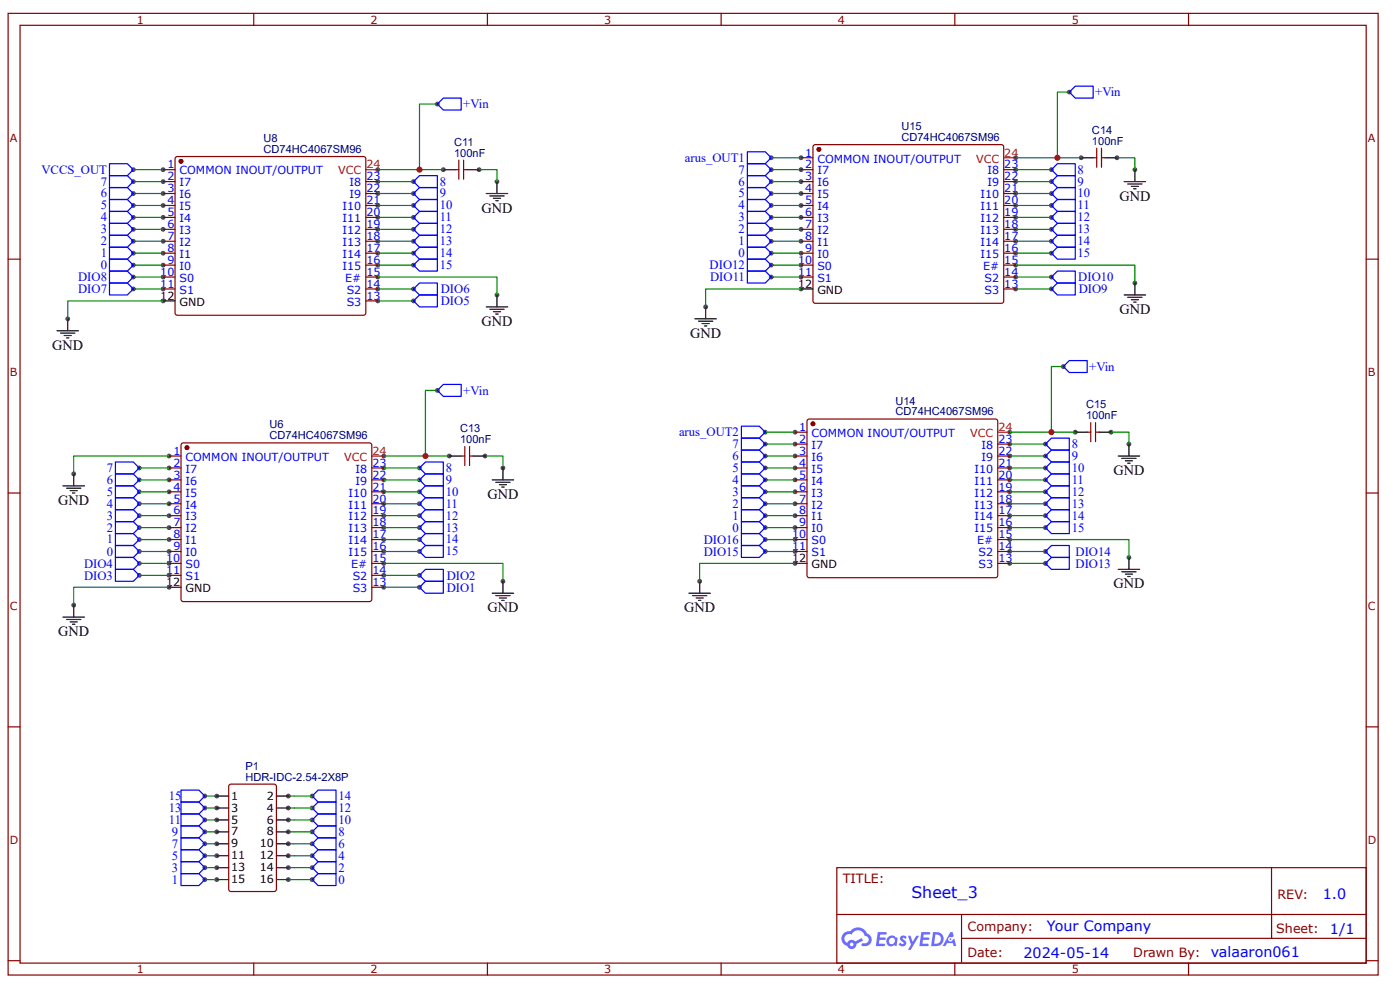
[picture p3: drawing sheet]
<svg xmlns="http://www.w3.org/2000/svg" width="297mm" height="210mm" viewBox="0 0 297 210" stroke-linecap="round" stroke-linejoin="round" font-family="sans-serif">
<defs><g id="words">
<text font-size="3.4" fill="#00f" x="193.4" y="190.4">Sheet_3</text>
<g font-size="3">
<text x="102.1" y="45.1">GND</text>
<text x="237.5" y="42.6">GND</text>
<text x="102.1" y="69.1">GND</text>
<text x="146.4" y="71.6">GND</text>
<text x="237.5" y="66.6">GND</text>
<text x="11.1" y="74.2">GND</text>
<text x="236.2" y="100.7">GND</text>
<text x="12.3" y="107.1">GND</text>
<text x="103.4" y="105.8">GND</text>
<text x="236.2" y="124.8">GND</text>
<text x="103.4" y="129.8">GND</text>
<text x="145.1" y="129.8">GND</text>
<text x="12.3" y="134.9">GND</text>
</g>
<g font-size="3" fill="#00f">
<text x="280.6" y="190.6">1.0</text>
<text x="222.1" y="197.5">Your Company</text>
<text x="282.2" y="198">1/1</text>
<text x="217.1" y="203">2024-05-14</text>
<text x="256.9" y="203">valaaron061</text>
</g>
<g font-size="2.7" fill="#00f">
<text x="98.3" y="23">+Vin</text>
<text x="232.3" y="20.4">+Vin</text>
<text x="145.3" y="34.3">arus_OUT1</text>
<text x="8.8" y="36.9">VCCS_OUT</text>
<text x="21.4" y="39.3">7</text>
<text x="21.4" y="41.9">6</text>
<text x="93.3" y="41.9">9</text>
<text x="93.3" y="39.3">8</text>
<text x="156.7" y="36.8">7</text>
<text x="156.7" y="39.3">6</text>
<text x="156.7" y="41.9">5</text>
<text x="228.6" y="41.9">10</text>
<text x="228.6" y="39.3">9</text>
<text x="228.6" y="36.8">8</text>
<text x="21.4" y="44.4">5</text>
<text x="21.4" y="46.9">4</text>
<text x="93.3" y="46.9">11</text>
<text x="93.3" y="44.4">10</text>
<text x="156.7" y="44.4">4</text>
<text x="156.7" y="46.9">3</text>
<text x="228.6" y="46.9">12</text>
<text x="228.6" y="44.4">11</text>
<text x="21.4" y="49.5">3</text>
<text x="21.4" y="52">2</text>
<text x="93.3" y="52">13</text>
<text x="93.3" y="49.5">12</text>
<text x="156.7" y="49.5">2</text>
<text x="156.7" y="52">1</text>
<text x="228.6" y="52">14</text>
<text x="228.6" y="49.5">13</text>
<text x="16.6" y="59.7">DIO8</text>
<text x="21.4" y="54.5">1</text>
<text x="21.4" y="57.1">0</text>
<text x="93.3" y="57">15</text>
<text x="93.3" y="54.5">14</text>
<text x="150.6" y="57.1">DIO12</text>
<text x="150.7" y="59.6">DIO11</text>
<text x="156.7" y="54.6">0</text>
<text x="228.6" y="54.5">15</text>
<text x="228.8" y="59.7">DIO10</text>
<text x="16.6" y="62.2">DIO7</text>
<text x="93.5" y="64.7">DIO5</text>
<text x="93.5" y="62.2">DIO6</text>
<text x="228.8" y="62.2">DIO9</text>
<text x="98.3" y="83.7">+Vin</text>
<text x="231.1" y="78.6">+Vin</text>
<text x="144.1" y="92.5">arus_OUT2</text>
<text x="155.4" y="95">7</text>
<text x="227.4" y="95">8</text>
<text x="22.6" y="100">7</text>
<text x="94.6" y="100">8</text>
<text x="155.4" y="97.5">6</text>
<text x="155.4" y="100">5</text>
<text x="227.4" y="100">10</text>
<text x="227.4" y="97.5">9</text>
<text x="22.6" y="107.6">4</text>
<text x="22.6" y="105.1">5</text>
<text x="22.6" y="102.6">6</text>
<text x="94.6" y="102.6">9</text>
<text x="94.6" y="105.1">10</text>
<text x="94.6" y="107.6">11</text>
<text x="155.4" y="102.6">4</text>
<text x="155.4" y="105.1">3</text>
<text x="155.4" y="107.6">2</text>
<text x="227.4" y="107.6">13</text>
<text x="227.4" y="105.1">12</text>
<text x="227.4" y="102.6">11</text>
<text x="22.6" y="112.7">2</text>
<text x="22.6" y="110.2">3</text>
<text x="94.6" y="110.2">12</text>
<text x="94.6" y="112.7">13</text>
<text x="155.4" y="110.2">1</text>
<text x="155.4" y="112.8">0</text>
<text x="227.4" y="112.7">15</text>
<text x="227.4" y="110.2">14</text>
<text x="22.6" y="117.8">0</text>
<text x="22.6" y="115.2">1</text>
<text x="94.6" y="115.2">14</text>
<text x="94.6" y="117.8">15</text>
<text x="149.3" y="117.8">DIO15</text>
<text x="149.3" y="115.3">DIO16</text>
<text x="228.2" y="117.8">DIO14</text>
<text x="17.8" y="120.3">DIO4</text>
<text x="17.8" y="122.9">DIO3</text>
<text x="94.8" y="122.9">DIO2</text>
<text x="94.8" y="125.4">DIO1</text>
<text x="228.2" y="120.4">DIO13</text>
<text x="35.8" y="169.7">15</text>
<text x="35.8" y="172.2">13</text>
<text x="71.8" y="169.7">14</text>
<text x="71.8" y="172.2">12</text>
<text x="35.8" y="174.7">11</text>
<text x="36.5" y="177.2">9</text>
<text x="36.5" y="179.8">7</text>
<text x="71.8" y="174.7">10</text>
<text x="71.8" y="177.3">8</text>
<text x="71.8" y="179.8">6</text>
<text x="36.5" y="182.3">5</text>
<text x="36.5" y="184.8">3</text>
<text x="71.8" y="182.3">4</text>
<text x="71.8" y="184.9">2</text>
<text x="36.5" y="187.4">1</text>
<text x="71.8" y="187.4">0</text>
</g>
<g font-size="2.7" fill="#800">
<text x="178.8" y="187.2">TITLE:</text>
<text x="271" y="190.6">REV:</text>
<text x="205.3" y="197.4">Company:</text>
<text x="270.8" y="197.9">Sheet:</text>
<text x="205.3" y="202.9">Date:</text>
<text x="240.4" y="203">Drawn By:</text>
</g>
<g font-size="2.4" fill="#800">
<text x="29" y="5">1</text>
<text x="78.6" y="5">2</text>
<text x="128.2" y="5">3</text>
<text x="177.8" y="5">4</text>
<text x="227.4" y="5">5</text>
<text x="2.1" y="30.2">A</text>
<text x="290.2" y="30.2">A</text>
<text x="2.1" y="79.7">B</text>
<text x="290.2" y="79.7">B</text>
<text x="2.1" y="129.3">C</text>
<text x="290.2" y="129.3">C</text>
<text x="2.1" y="178.9">D</text>
<text x="290.2" y="178.9">D</text>
<text x="29" y="206.3">1</text>
<text x="78.6" y="206.3">2</text>
<text x="128.2" y="206.3">3</text>
<text x="177.8" y="206.3">4</text>
<text x="227.4" y="206.3">5</text>
</g>
<g font-size="2.4" fill="#000080">
<text x="191.2" y="29.9">CD74HC4067SM96</text>
<text x="191.2" y="27.6">U15</text>
<text x="231.7" y="28.4">C14</text>
<text x="55.9" y="32.4">CD74HC4067SM96</text>
<text x="55.9" y="30.1">U8</text>
<text x="96.3" y="33.2">100nF</text>
<text x="96.3" y="30.9">C11</text>
<text x="231.7" y="30.7">100nF</text>
<text x="190" y="88.1">CD74HC4067SM96</text>
<text x="190" y="85.8">U14</text>
<text x="230.4" y="88.8">100nF</text>
<text x="230.4" y="86.6">C15</text>
<text x="57.2" y="93.1">CD74HC4067SM96</text>
<text x="57.2" y="90.8">U6</text>
<text x="97.6" y="93.9">100nF</text>
<text x="97.6" y="91.6">C13</text>
<text x="52.1" y="165.5">HDR-IDC-2.54-2X8P</text>
<text x="52.1" y="163.3">P1</text>
</g>
<g font-size="2.4" fill="#00f">
<text x="35.5" y="35.7">1</text>
<text x="170.8" y="33.2">1</text>
<text x="170.8" y="35.7">2</text>
<text x="173.4" y="34.5">COMMON INOUT/OUTPUT</text>
<text x="213.1" y="35.7">23</text>
<text x="35.5" y="38.3">2</text>
<text x="35.5" y="40.8">3</text>
<text x="38.1" y="37">COMMON INOUT/OUTPUT</text>
<text x="38.1" y="39.5">I7</text>
<text x="74.2" y="39.5">I8</text>
<text x="77.7" y="40.8">22</text>
<text x="77.7" y="38.3">23</text>
<text x="170.8" y="38.3">3</text>
<text x="170.8" y="40.8">4</text>
<text x="173.4" y="37">I7</text>
<text x="173.4" y="39.5">I6</text>
<text x="209.5" y="39.5">I9</text>
<text x="209.5" y="37">I8</text>
<text x="213.1" y="40.8">21</text>
<text x="213.1" y="38.3">22</text>
<text x="35.5" y="43.3">4</text>
<text x="35.5" y="45.8">5</text>
<text x="38.1" y="42">I6</text>
<text x="38.1" y="44.6">I5</text>
<text x="38.1" y="47.1">I4</text>
<text x="72.7" y="47.1">I11</text>
<text x="72.7" y="44.6">I10</text>
<text x="74.2" y="42">I9</text>
<text x="77.7" y="45.8">20</text>
<text x="77.7" y="43.3">21</text>
<text x="170.8" y="43.3">5</text>
<text x="170.8" y="45.8">6</text>
<text x="173.4" y="42">I5</text>
<text x="173.4" y="44.6">I4</text>
<text x="173.4" y="47.1">I3</text>
<text x="208" y="47.1">I12</text>
<text x="208" y="44.6">I11</text>
<text x="208" y="42">I10</text>
<text x="213.1" y="45.8">19</text>
<text x="213.1" y="43.3">20</text>
<text x="35.5" y="48.4">6</text>
<text x="35.5" y="50.9">7</text>
<text x="35.5" y="53.4">8</text>
<text x="38.1" y="49.6">I3</text>
<text x="38.1" y="52.2">I2</text>
<text x="72.7" y="52.2">I13</text>
<text x="72.7" y="49.6">I12</text>
<text x="77.7" y="53.4">17</text>
<text x="77.7" y="50.9">18</text>
<text x="77.7" y="48.4">19</text>
<text x="170.8" y="48.4">7</text>
<text x="170.8" y="50.9">8</text>
<text x="170.8" y="53.4">9</text>
<text x="173.4" y="49.6">I2</text>
<text x="173.4" y="52.2">I1</text>
<text x="208" y="52.2">I14</text>
<text x="208" y="49.6">I13</text>
<text x="213.1" y="53.4">16</text>
<text x="213.1" y="50.9">17</text>
<text x="213.1" y="48.4">18</text>
<text x="34" y="58.5">10</text>
<text x="35.5" y="56">9</text>
<text x="38.1" y="54.7">I1</text>
<text x="38.1" y="57.2">I0</text>
<text x="38.1" y="59.8">S0</text>
<text x="72.7" y="57.2">I15</text>
<text x="72.7" y="54.7">I14</text>
<text x="73.2" y="59.8">E#</text>
<text x="77.7" y="58.5">15</text>
<text x="77.7" y="56">16</text>
<text x="169.3" y="56">10</text>
<text x="169.3" y="58.5">11</text>
<text x="173.4" y="54.7">I0</text>
<text x="173.4" y="57.2">S0</text>
<text x="173.4" y="59.8">S1</text>
<text x="208" y="54.7">I15</text>
<text x="208.6" y="57.2">E#</text>
<text x="208.9" y="59.8">S2</text>
<text x="213.1" y="58.5">14</text>
<text x="213.1" y="56">15</text>
<text x="34" y="61">11</text>
<text x="38.1" y="62.3">S1</text>
<text x="73.6" y="64.8">S3</text>
<text x="73.6" y="62.3">S2</text>
<text x="77.7" y="63.5">13</text>
<text x="77.7" y="61">14</text>
<text x="208.9" y="62.3">S3</text>
<text x="213.1" y="61">13</text>
<text x="169.6" y="91.4">1</text>
<text x="169.6" y="93.9">2</text>
<text x="172.1" y="92.6">COMMON INOUT/OUTPUT</text>
<text x="172.1" y="95.2">I7</text>
<text x="208.2" y="95.2">I8</text>
<text x="211.8" y="93.9">23</text>
<text x="36.8" y="96.4">1</text>
<text x="36.8" y="99">2</text>
<text x="36.8" y="101.5">3</text>
<text x="39.3" y="97.7">COMMON INOUT/OUTPUT</text>
<text x="39.3" y="100.2">I7</text>
<text x="75.4" y="100.2">I8</text>
<text x="79" y="101.5">22</text>
<text x="79" y="99">23</text>
<text x="169.6" y="96.4">3</text>
<text x="169.6" y="99">4</text>
<text x="169.6" y="101.5">5</text>
<text x="172.1" y="97.7">I6</text>
<text x="172.1" y="100.2">I5</text>
<text x="206.7" y="100.2">I10</text>
<text x="208.2" y="97.7">I9</text>
<text x="211.8" y="101.5">20</text>
<text x="211.8" y="99">21</text>
<text x="211.8" y="96.4">22</text>
<text x="36.8" y="104">4</text>
<text x="36.8" y="106.5">5</text>
<text x="39.3" y="102.8">I6</text>
<text x="39.3" y="105.3">I5</text>
<text x="39.3" y="107.8">I4</text>
<text x="73.9" y="107.8">I11</text>
<text x="73.9" y="105.3">I10</text>
<text x="75.4" y="102.8">I9</text>
<text x="79" y="106.5">20</text>
<text x="79" y="104">21</text>
<text x="169.6" y="104">6</text>
<text x="169.6" y="106.5">7</text>
<text x="172.1" y="102.8">I4</text>
<text x="172.1" y="105.3">I3</text>
<text x="172.1" y="107.8">I2</text>
<text x="206.7" y="107.8">I13</text>
<text x="206.7" y="105.3">I12</text>
<text x="206.7" y="102.8">I11</text>
<text x="211.8" y="106.5">18</text>
<text x="211.8" y="104">19</text>
<text x="36.8" y="109.1">6</text>
<text x="36.8" y="111.6">7</text>
<text x="39.3" y="110.3">I3</text>
<text x="39.3" y="112.9">I2</text>
<text x="73.9" y="112.9">I13</text>
<text x="73.9" y="110.3">I12</text>
<text x="79" y="111.6">18</text>
<text x="79" y="109.1">19</text>
<text x="169.6" y="109.1">8</text>
<text x="169.6" y="111.6">9</text>
<text x="172.1" y="110.3">I1</text>
<text x="172.1" y="112.9">I0</text>
<text x="206.7" y="112.9">I15</text>
<text x="206.7" y="110.3">I14</text>
<text x="211.8" y="111.6">16</text>
<text x="211.8" y="109.1">17</text>
<text x="35.3" y="119.2">10</text>
<text x="36.8" y="114.1">8</text>
<text x="36.8" y="116.7">9</text>
<text x="39.3" y="115.4">I1</text>
<text x="39.3" y="117.9">I0</text>
<text x="73.9" y="117.9">I15</text>
<text x="73.9" y="115.4">I14</text>
<text x="79" y="119.2">15</text>
<text x="79" y="116.7">16</text>
<text x="79" y="114.1">17</text>
<text x="168.1" y="114.1">10</text>
<text x="168.1" y="116.7">11</text>
<text x="172.1" y="115.4">S0</text>
<text x="172.1" y="117.9">S1</text>
<text x="207.3" y="115.4">E#</text>
<text x="207.6" y="117.9">S2</text>
<text x="211.8" y="119.2">13</text>
<text x="211.8" y="116.7">14</text>
<text x="211.8" y="114.1">15</text>
<text x="35.3" y="121.7">11</text>
<text x="39.3" y="120.5">S0</text>
<text x="39.3" y="123">S1</text>
<text x="74.5" y="120.5">E#</text>
<text x="74.8" y="125.5">S3</text>
<text x="74.8" y="123">S2</text>
<text x="79" y="124.3">13</text>
<text x="79" y="121.7">14</text>
<text x="207.6" y="120.5">S3</text>
</g>
<g font-size="2.4" fill="#f00">
<text x="77.7" y="35.7">24</text>
<text x="207.1" y="34.5">VCC</text>
<text x="213.1" y="33.2">24</text>
<text x="71.8" y="37">VCC</text>
<text x="205.8" y="92.6">VCC</text>
<text x="211.8" y="91.4">24</text>
<text x="73" y="97.7">VCC</text>
<text x="79" y="96.4">24</text>
</g>
<g font-size="2.4">
<text x="34" y="63.5">12</text>
<text x="38.1" y="64.8">GND</text>
<text x="169.3" y="61">12</text>
<text x="173.4" y="62.3">GND</text>
<text x="168.1" y="119.2">12</text>
<text x="35.3" y="124.3">12</text>
<text x="39.3" y="125.5">GND</text>
<text x="172.1" y="120.5">GND</text>
<text x="49" y="169.5">1</text>
<text x="49" y="172.1">3</text>
<text x="56.6" y="169.5">2</text>
<text x="56.6" y="172.1">4</text>
<text x="49" y="174.6">5</text>
<text x="49" y="177.1">7</text>
<text x="49" y="179.7">9</text>
<text x="55.1" y="179.7">10</text>
<text x="56.6" y="174.6">6</text>
<text x="56.6" y="177.1">8</text>
<text x="49" y="182.2">11</text>
<text x="49" y="184.7">13</text>
<text x="55.1" y="182.2">12</text>
<text x="55.1" y="184.7">14</text>
<text x="49" y="187.2">15</text>
<text x="55.1" y="187.2">16</text>
</g>
</g></defs>
<g fill="none" stroke="#800" stroke-width=".25">
<path d="M1.7 2.8h290.7v203.9h-290.7zM4.3 5.4h285.5v198.8h-285.5zM53.8 2.8v2.6M103.4 2.8v2.6M153 2.8v2.6M202.6 2.8v2.6M252.1 2.8v2.6M1.7 54.9h2.6M289.8 54.9h2.6M1.7 104.5h2.6M289.8 104.5h2.6M1.7 154.1h2.6"/>
<path d="M289.8 154.1h2.6M177.5 184h112.3v20.2h-112.3zM177.6 193.9h112.1M204 198.9h85.7M204 193.9v10.1M269.8 184v14.9M1.7 203.7h2.6M53.8 204.2v2.5M103.4 204.2v2.5M153 204.2v2.5M202.6 204.2v2.5M252.1 204.2v2.5"/>
<path d="M289.8 203.7h2.6"/>
</g>
<g fill="#58f">
<path d="M191.1 198.5l.5-.2 .4 .1 .3 .3-.2 .4a.33 .33 0 0 0-.3-.3 .33 .33 0 0 0-.3 .1v.1a.85 .85 0 0 1 .7 .7 .85 .85 0 0 1-.3 .8l-.7 .1-.6-.4 .4-.4 .5 .3 .2-.1v-.2a.88 .88 0 0 1-.6-1.3z"/>
<path d="M192.6 198.4h.6l.4 1.3 .8-1.3h.6l-1.8 3h-.6l.7-1.1z"/>
<path d="M186.2 197.6h1.7l.2 .1-.1 .4h-1.3l-.1 .7h1.1l.2 .2-.2 .3h-1.1l-.2 .8h1.3l.1 .2-.1 .2-1.9 .1z"/>
<path d="M195.5 197.6h1.6l.2 .1v.4h-1.3l-.1 .7h1.1l.2 .2-.3 .3h-1.1l-.1 .8h1.2l.1 .2-.1 .2-1.9 .1z"/>
<path d="M201.6 197.6h.5l.2 .9-.4 .2a.49 .49 0 0 0-.7 .2 .49 .49 0 0 0 .3 .7 .49 .49 0 0 0 .6-.4l.4-.2 .4 1.6h-.6l-.2-.7h-1.2l-.3 .7h-.6z"/>
<path d="M197.9 197.6l-.4 3h1a1.51 1.51 0 0 0 1.7-1.5 1.51 1.51 0 0 0-1.8-1.5zM198.4 198.1a1.02 1.02 0 0 1 1.2 1.2 1.02 1.02 0 0 1-1.4 .8z"/>
<path d="M188.5 198.6a1.11 1.11 0 0 0-.3 1.6 1.11 1.11 0 0 0 1.6 .2l.4 .2 .2-1.7-.4-.2a1.01 1.01 0 0 0-1.5-.1zM188.5 199.5a.66 .66 0 0 1 1.3 0 .66 .66 0 0 1-1.3 0z"/>
<path d="M179 197.9a1.58 1.58 0 0 0 .7 2.6 1.01 1.01 0 0 0 1.2 .7 1.01 1.01 0 0 0 .8-1.1l1.4-.7-.3-.5-1.4 .7a1.02 1.02 0 0 0-1.7 .3 .99 .99 0 0 1-.4-1.4 .99 .99 0 0 1 1.4-.3 1.48 1.48 0 0 1 1.5-1 1.48 1.48 0 0 1 1.3 1.2 .82 .82 0 0 1 .8 1.1 .82 .82 0 0 1-1.2 .5l-.3 .1v.3a1.4 1.4 0 0 0 2-.6 1.4 1.4 0 0 0-.9-1.9 2.19 2.19 0 0 0-3.6-.5l-.8 .1zM180.3 200.2a.4 .4 0 0 1 .8 0 .4 .4 0 0 1-.8 0z"/>
<circle cx="201.6" cy="199.1" r=".19"/>
</g>
<path d="M43.5 178.9h2.5M43.5 176.4h2.5M43.5 173.8h2.5M43.5 171.3h2.5M43.5 168.8h2.5M43.5 186.5h2.5M43.5 184h2.5M43.5 181.4h2.5" fill="none" stroke="#080" stroke-width=".25"/>
<circle cx="43.5" cy="168.8" r=".51" fill="#4f4f4f"/>
<path d="M38.4 167.5h3.8l1.3 1.3-1.3 1.2h-3.8z" fill="none" stroke="#00f" stroke-width=".25"/>
<circle cx="43.5" cy="171.3" r=".51" fill="#4f4f4f"/>
<path d="M38.4 170h3.8l1.3 1.3-1.3 1.3h-3.8z" fill="none" stroke="#00f" stroke-width=".25"/>
<circle cx="43.5" cy="173.8" r=".51" fill="#4f4f4f"/>
<path d="M38.4 172.6h3.8l1.3 1.2-1.3 1.3h-3.8z" fill="none" stroke="#00f" stroke-width=".25"/>
<circle cx="43.5" cy="176.4" r=".51" fill="#4f4f4f"/>
<path d="M38.4 175.1h3.8l1.3 1.3-1.3 1.2h-3.8z" fill="none" stroke="#00f" stroke-width=".25"/>
<circle cx="43.5" cy="178.9" r=".51" fill="#4f4f4f"/>
<path d="M38.4 177.6h3.8l1.3 1.3-1.3 1.3h-3.8z" fill="none" stroke="#00f" stroke-width=".25"/>
<circle cx="43.5" cy="181.4" r=".51" fill="#4f4f4f"/>
<path d="M38.4 180.2h3.8l1.3 1.2-1.3 1.3h-3.8z" fill="none" stroke="#00f" stroke-width=".25"/>
<circle cx="43.5" cy="184" r=".51" fill="#4f4f4f"/>
<path d="M38.4 182.7h3.8l1.3 1.3-1.3 1.2h-3.8z" fill="none" stroke="#00f" stroke-width=".25"/>
<circle cx="43.5" cy="186.5" r=".51" fill="#4f4f4f"/>
<path d="M38.4 185.2h3.8l1.3 1.3-1.3 1.2h-3.8z" fill="none" stroke="#00f" stroke-width=".25"/>
<circle cx="66.2" cy="168.8" r=".51" fill="#4f4f4f"/>
<path d="M67.5 167.5h3.8v2.5h-3.8l-1.3-1.2z" fill="none" stroke="#00f" stroke-width=".25"/>
<circle cx="66.2" cy="171.3" r=".51" fill="#4f4f4f"/>
<path d="M67.5 170h3.8v2.6h-3.8l-1.3-1.3z" fill="none" stroke="#00f" stroke-width=".25"/>
<circle cx="66.2" cy="173.8" r=".51" fill="#4f4f4f"/>
<path d="M67.5 172.6h3.8v2.5h-3.8l-1.3-1.3z" fill="none" stroke="#00f" stroke-width=".25"/>
<circle cx="66.2" cy="176.4" r=".51" fill="#4f4f4f"/>
<path d="M67.5 175.1h3.8v2.5h-3.8l-1.3-1.2z" fill="none" stroke="#00f" stroke-width=".25"/>
<circle cx="66.2" cy="178.9" r=".51" fill="#4f4f4f"/>
<path d="M67.5 177.6h3.8v2.6h-3.8l-1.3-1.3z" fill="none" stroke="#00f" stroke-width=".25"/>
<circle cx="66.2" cy="181.4" r=".51" fill="#4f4f4f"/>
<path d="M67.5 180.2h3.8v2.5h-3.8l-1.3-1.3z" fill="none" stroke="#00f" stroke-width=".25"/>
<circle cx="66.2" cy="184" r=".51" fill="#4f4f4f"/>
<path d="M67.5 182.7h3.8v2.5h-3.8l-1.3-1.2z" fill="none" stroke="#00f" stroke-width=".25"/>
<circle cx="66.2" cy="186.5" r=".51" fill="#4f4f4f"/>
<path d="M67.5 185.2h3.8v2.5h-3.8l-1.3-1.2z" fill="none" stroke="#00f" stroke-width=".25"/>
<path d="M61.2 168.8h5M61.2 171.3h5M61.2 173.8h5M61.2 176.4h5M61.2 178.9h5M61.2 181.4h5M61.2 184h5M61.2 186.5h5" fill="none" stroke="#080" stroke-width=".25"/>
<circle cx="46" cy="168.8" r=".51" fill="#4f4f4f"/>
<path d="M46 168.8h2.5" fill="none" stroke="#000" stroke-width=".25"/>
<circle cx="61.2" cy="168.8" r=".51" fill="#4f4f4f"/>
<path d="M58.6 168.8h2.6" fill="none" stroke="#000" stroke-width=".25"/>
<circle cx="46" cy="171.3" r=".51" fill="#4f4f4f"/>
<path d="M46 171.3h2.5" fill="none" stroke="#000" stroke-width=".25"/>
<circle cx="61.2" cy="171.3" r=".51" fill="#4f4f4f"/>
<path d="M58.6 171.3h2.6" fill="none" stroke="#000" stroke-width=".25"/>
<circle cx="46" cy="173.8" r=".51" fill="#4f4f4f"/>
<path d="M46 173.8h2.5" fill="none" stroke="#000" stroke-width=".25"/>
<circle cx="61.2" cy="173.8" r=".51" fill="#4f4f4f"/>
<path d="M58.6 173.8h2.6" fill="none" stroke="#000" stroke-width=".25"/>
<circle cx="46" cy="176.4" r=".51" fill="#4f4f4f"/>
<path d="M46 176.4h2.5" fill="none" stroke="#000" stroke-width=".25"/>
<circle cx="61.2" cy="176.4" r=".51" fill="#4f4f4f"/>
<path d="M58.6 176.4h2.6" fill="none" stroke="#000" stroke-width=".25"/>
<circle cx="46" cy="178.9" r=".51" fill="#4f4f4f"/>
<path d="M46 178.9h2.5" fill="none" stroke="#000" stroke-width=".25"/>
<circle cx="61.2" cy="178.9" r=".51" fill="#4f4f4f"/>
<path d="M58.6 178.9h2.6" fill="none" stroke="#000" stroke-width=".25"/>
<path d="M48.7 166.4l.3-.2h9.1l.5 .4v21.9l-.3 .5h-9.3l-.4-.3-.1-21.9z" fill="none" stroke="#800" stroke-width=".25"/>
<circle cx="46" cy="181.4" r=".51" fill="#4f4f4f"/>
<path d="M46 181.4h2.5" fill="none" stroke="#000" stroke-width=".25"/>
<circle cx="61.2" cy="181.4" r=".51" fill="#4f4f4f"/>
<path d="M58.6 181.4h2.6" fill="none" stroke="#000" stroke-width=".25"/>
<circle cx="46" cy="184" r=".51" fill="#4f4f4f"/>
<path d="M46 184h2.5" fill="none" stroke="#000" stroke-width=".25"/>
<circle cx="61.2" cy="184" r=".51" fill="#4f4f4f"/>
<path d="M58.6 184h2.6" fill="none" stroke="#000" stroke-width=".25"/>
<circle cx="46" cy="186.5" r=".51" fill="#4f4f4f"/>
<path d="M46 186.5h2.5" fill="none" stroke="#000" stroke-width=".25"/>
<circle cx="61.2" cy="186.5" r=".51" fill="#4f4f4f"/>
<path d="M58.6 186.5h2.6" fill="none" stroke="#000" stroke-width=".25"/>
<circle cx="28.3" cy="36" r=".51" fill="#4f4f4f"/>
<path d="M23.2 34.7h3.8l1.3 1.3-1.3 1.2h-3.8z" fill="none" stroke="#00f" stroke-width=".25"/>
<path d="M35.9 124.5h-20.3v3.8" fill="none" stroke="#080" stroke-width=".25"/>
<circle cx="15.6" cy="128.3" r=".51" fill="#4f4f4f"/>
<path d="M13.4 130.8h4.5M14.1 131.3h3.1M14.9 131.8h1.5M15.4 132.3h.5M15.6 128.3v2.5" fill="none" stroke="#000" stroke-width=".25"/>
<path d="M81.4 119.4h25.3v3.8" fill="none" stroke="#080" stroke-width=".25"/>
<circle cx="106.7" cy="123.2" r=".51" fill="#4f4f4f"/>
<path d="M104.4 125.8h4.6M105.2 126.3h3M105.9 126.8h1.6M106.4 127.3h.6M106.7 123.2v2.6" fill="none" stroke="#000" stroke-width=".25"/>
<path d="M102.9 96.7h3.8v2.5" fill="none" stroke="#080" stroke-width=".25"/>
<circle cx="106.7" cy="99.2" r=".51" fill="#4f4f4f"/>
<path d="M106.7 99.2v2.5M104.4 101.7h4.6M105.2 102.2h3M105.9 102.8h1.6M106.4 103.3h.6" fill="none" stroke="#000" stroke-width=".25"/>
<path d="M81.4 96.7h13.9" fill="none" stroke="#080" stroke-width=".25"/>
<circle cx="39.7" cy="94.9" r=".38" fill="#800"/>
<g fill="none" stroke="#800" stroke-width=".25">
<path d="M38.5 94l.4-.1h39.5l.3 .1 .2 .4v32.6l-.2 .4-.3 .1h-39.5l-.4-.1-.1-.4v-32.6z"/>
<circle cx="39.7" cy="94.9" r=".38"/>
</g>
<circle cx="39.7" cy="94.9" r=".38" fill="#800"/>
<circle cx="39.7" cy="94.9" r=".38" fill="none" stroke="#800" stroke-width=".25"/>
<circle cx="35.9" cy="96.7" r=".51" fill="#4f4f4f"/>
<path d="M35.9 96.7h2.5" fill="none" stroke="#800" stroke-width=".25"/>
<circle cx="35.9" cy="99.2" r=".51" fill="#4f4f4f"/>
<path d="M35.9 99.2h2.5" fill="none" stroke="#800" stroke-width=".25"/>
<circle cx="35.9" cy="101.7" r=".51" fill="#4f4f4f"/>
<path d="M35.9 101.7h2.5" fill="none" stroke="#800" stroke-width=".25"/>
<circle cx="35.9" cy="104.3" r=".51" fill="#4f4f4f"/>
<path d="M35.9 104.3h2.5" fill="none" stroke="#800" stroke-width=".25"/>
<circle cx="35.9" cy="106.8" r=".51" fill="#4f4f4f"/>
<path d="M35.9 106.8h2.5" fill="none" stroke="#800" stroke-width=".25"/>
<circle cx="35.9" cy="109.3" r=".51" fill="#4f4f4f"/>
<path d="M35.9 109.3h2.5" fill="none" stroke="#800" stroke-width=".25"/>
<circle cx="35.9" cy="111.9" r=".51" fill="#4f4f4f"/>
<path d="M35.9 111.9h2.5" fill="none" stroke="#800" stroke-width=".25"/>
<circle cx="35.9" cy="114.4" r=".51" fill="#4f4f4f"/>
<path d="M35.9 114.4h2.5" fill="none" stroke="#800" stroke-width=".25"/>
<circle cx="35.9" cy="116.9" r=".51" fill="#4f4f4f"/>
<path d="M35.9 116.9h2.5" fill="none" stroke="#800" stroke-width=".25"/>
<circle cx="35.9" cy="119.4" r=".51" fill="#4f4f4f"/>
<path d="M35.9 119.4h2.5" fill="none" stroke="#800" stroke-width=".25"/>
<circle cx="35.9" cy="122" r=".51" fill="#4f4f4f"/>
<path d="M35.9 122h2.5" fill="none" stroke="#800" stroke-width=".25"/>
<circle cx="35.9" cy="124.5" r=".51" fill="#4f4f4f"/>
<path d="M35.9 124.5h2.5" fill="none" stroke="#000" stroke-width=".25"/>
<circle cx="81.4" cy="124.5" r=".51" fill="#4f4f4f"/>
<path d="M78.9 124.5h2.5" fill="none" stroke="#800" stroke-width=".25"/>
<circle cx="81.4" cy="122" r=".51" fill="#4f4f4f"/>
<path d="M78.9 122h2.5" fill="none" stroke="#800" stroke-width=".25"/>
<circle cx="81.4" cy="119.4" r=".51" fill="#4f4f4f"/>
<path d="M78.9 119.4h2.5" fill="none" stroke="#800" stroke-width=".25"/>
<circle cx="81.4" cy="116.9" r=".51" fill="#4f4f4f"/>
<path d="M78.9 116.9h2.5" fill="none" stroke="#800" stroke-width=".25"/>
<circle cx="81.4" cy="114.4" r=".51" fill="#4f4f4f"/>
<path d="M78.9 114.4h2.5" fill="none" stroke="#800" stroke-width=".25"/>
<circle cx="81.4" cy="111.9" r=".51" fill="#4f4f4f"/>
<path d="M78.9 111.9h2.5" fill="none" stroke="#800" stroke-width=".25"/>
<circle cx="81.4" cy="109.3" r=".51" fill="#4f4f4f"/>
<path d="M78.9 109.3h2.5" fill="none" stroke="#800" stroke-width=".25"/>
<circle cx="81.4" cy="106.8" r=".51" fill="#4f4f4f"/>
<path d="M78.9 106.8h2.5" fill="none" stroke="#800" stroke-width=".25"/>
<circle cx="81.4" cy="104.3" r=".51" fill="#4f4f4f"/>
<path d="M78.9 104.3h2.5" fill="none" stroke="#800" stroke-width=".25"/>
<circle cx="81.4" cy="101.7" r=".51" fill="#4f4f4f"/>
<path d="M78.9 101.7h2.5" fill="none" stroke="#800" stroke-width=".25"/>
<circle cx="81.4" cy="99.2" r=".51" fill="#4f4f4f"/>
<path d="M78.9 99.2h2.5" fill="none" stroke="#800" stroke-width=".25"/>
<circle cx="81.4" cy="96.7" r=".51" fill="#4f4f4f"/>
<path d="M78.9 96.7h2.5" fill="none" stroke="#f00" stroke-width=".25"/>
<path d="M92.8 82.8h-2.5v13.9" fill="none" stroke="#080" stroke-width=".25"/>
<path d="M98.6 94.7v4M99.6 94.7v4" fill="none" stroke="#800" stroke-width=".25"/>
<circle cx="95.3" cy="96.7" r=".51" fill="#4f4f4f"/>
<path d="M95.3 96.7h2.5" fill="none" stroke="#000" stroke-width=".25"/>
<circle cx="102.9" cy="96.7" r=".51" fill="#4f4f4f"/>
<path d="M100.4 96.7h2.5" fill="none" stroke="#000" stroke-width=".25"/>
<path d="M97.8 96.7h.8M99.6 96.7h.8" fill="none" stroke="#800" stroke-width=".25"/>
<circle cx="29.5" cy="116.9" r=".51" fill="#4f4f4f"/>
<path d="M24.5 115.7h3.8l1.2 1.2-1.2 1.3h-3.8z" fill="none" stroke="#00f" stroke-width=".25"/>
<circle cx="29.5" cy="114.4" r=".51" fill="#4f4f4f"/>
<path d="M24.5 113.1h3.8l1.2 1.3-1.2 1.3h-3.8z" fill="none" stroke="#00f" stroke-width=".25"/>
<circle cx="29.5" cy="111.9" r=".51" fill="#4f4f4f"/>
<path d="M24.5 110.6h3.8l1.2 1.3-1.2 1.2h-3.8z" fill="none" stroke="#00f" stroke-width=".25"/>
<circle cx="29.5" cy="109.3" r=".51" fill="#4f4f4f"/>
<path d="M24.5 108.1h3.8l1.2 1.2-1.2 1.3h-3.8z" fill="none" stroke="#00f" stroke-width=".25"/>
<circle cx="29.5" cy="106.8" r=".51" fill="#4f4f4f"/>
<path d="M24.5 105.5h3.8l1.2 1.3-1.2 1.3h-3.8z" fill="none" stroke="#00f" stroke-width=".25"/>
<circle cx="29.5" cy="104.3" r=".51" fill="#4f4f4f"/>
<path d="M24.5 103h3.8l1.2 1.3-1.2 1.2h-3.8z" fill="none" stroke="#00f" stroke-width=".25"/>
<circle cx="29.5" cy="101.7" r=".51" fill="#4f4f4f"/>
<path d="M24.5 100.5h3.8l1.2 1.2-1.2 1.3h-3.8z" fill="none" stroke="#00f" stroke-width=".25"/>
<circle cx="29.5" cy="99.2" r=".51" fill="#4f4f4f"/>
<path d="M24.5 97.9h3.8l1.2 1.3-1.2 1.3h-3.8z" fill="none" stroke="#00f" stroke-width=".25"/>
<circle cx="89" cy="99.2" r=".51" fill="#4f4f4f"/>
<path d="M90.3 97.9h3.8v2.6h-3.8l-1.3-1.3z" fill="none" stroke="#00f" stroke-width=".25"/>
<circle cx="89" cy="101.7" r=".51" fill="#4f4f4f"/>
<path d="M90.3 100.5h3.8v2.5h-3.8l-1.3-1.3z" fill="none" stroke="#00f" stroke-width=".25"/>
<circle cx="89" cy="104.3" r=".51" fill="#4f4f4f"/>
<path d="M90.3 103h3.8v2.5h-3.8l-1.3-1.2z" fill="none" stroke="#00f" stroke-width=".25"/>
<circle cx="89" cy="106.8" r=".51" fill="#4f4f4f"/>
<path d="M90.3 105.5h3.8v2.6h-3.8l-1.3-1.3z" fill="none" stroke="#00f" stroke-width=".25"/>
<circle cx="89" cy="109.3" r=".51" fill="#4f4f4f"/>
<path d="M90.3 108.1h3.8v2.5h-3.8l-1.3-1.3z" fill="none" stroke="#00f" stroke-width=".25"/>
<circle cx="89" cy="111.9" r=".51" fill="#4f4f4f"/>
<path d="M90.3 110.6h3.8v2.5h-3.8l-1.3-1.2z" fill="none" stroke="#00f" stroke-width=".25"/>
<circle cx="89" cy="114.4" r=".51" fill="#4f4f4f"/>
<path d="M90.3 113.1h3.8v2.6h-3.8l-1.3-1.3z" fill="none" stroke="#00f" stroke-width=".25"/>
<circle cx="89" cy="116.9" r=".51" fill="#4f4f4f"/>
<path d="M90.3 115.7h3.8v2.5h-3.8l-1.3-1.3z" fill="none" stroke="#00f" stroke-width=".25"/>
<g fill="none" stroke="#080" stroke-width=".25">
<path d="M29.5 99.2h6.4M81.4 99.2h7.6M29.5 116.9h6.4M29.5 114.4h6.4M29.5 111.9h6.4M29.5 109.3h6.4M29.5 106.8h6.4M29.5 101.7h6.4M29.5 104.3h6.4M81.4 116.9h7.6M81.4 114.4h7.6M81.4 111.9h7.6"/>
<path d="M81.4 109.3h7.6M81.4 106.8h7.6M81.4 101.7h7.6M81.4 104.3h7.6"/>
</g>
<circle cx="29.5" cy="119.4" r=".51" fill="#4f4f4f"/>
<path d="M24.5 118.2h3.8l1.2 1.2-1.2 1.3h-3.8z" fill="none" stroke="#00f" stroke-width=".25"/>
<path d="M29.5 119.4h6.4" fill="none" stroke="#080" stroke-width=".25"/>
<circle cx="29.5" cy="122" r=".51" fill="#4f4f4f"/>
<path d="M24.5 120.7h3.8l1.2 1.3-1.2 1.2h-3.8z" fill="none" stroke="#00f" stroke-width=".25"/>
<path d="M29.5 122h6.4" fill="none" stroke="#080" stroke-width=".25"/>
<circle cx="89" cy="122" r=".51" fill="#4f4f4f"/>
<path d="M90.3 120.7h3.8v2.5h-3.8l-1.3-1.2z" fill="none" stroke="#00f" stroke-width=".25"/>
<circle cx="89" cy="124.5" r=".51" fill="#4f4f4f"/>
<path d="M90.3 123.2h3.8v2.6h-3.8l-1.3-1.3z" fill="none" stroke="#00f" stroke-width=".25"/>
<path d="M81.4 124.5h7.6M81.4 122h7.6" fill="none" stroke="#080" stroke-width=".25"/>
<circle cx="15.6" cy="100.5" r=".51" fill="#4f4f4f"/>
<path d="M13.4 103h4.5M14.1 103.5h3.1M14.9 104h1.5M15.4 104.5h.5M15.6 100.5v2.5" fill="none" stroke="#000" stroke-width=".25"/>
<path d="M28.3 36h6.3M80.1 61.3h7.6M80.1 63.8h7.6M35.9 96.7h-20.3v3.8" fill="none" stroke="#080" stroke-width=".25"/>
<circle cx="87.7" cy="63.8" r=".51" fill="#4f4f4f"/>
<path d="M89 62.5h3.8v2.6h-3.8l-1.3-1.3z" fill="none" stroke="#00f" stroke-width=".25"/>
<circle cx="87.7" cy="61.3" r=".51" fill="#4f4f4f"/>
<path d="M89 60h3.8v2.5h-3.8l-1.3-1.2z" fill="none" stroke="#00f" stroke-width=".25"/>
<path d="M28.3 61.3h6.3" fill="none" stroke="#080" stroke-width=".25"/>
<circle cx="28.3" cy="61.3" r=".51" fill="#4f4f4f"/>
<path d="M23.2 60h3.8l1.3 1.3-1.3 1.2h-3.8z" fill="none" stroke="#00f" stroke-width=".25"/>
<path d="M28.3 58.7h6.3" fill="none" stroke="#080" stroke-width=".25"/>
<circle cx="28.3" cy="58.7" r=".51" fill="#4f4f4f"/>
<path d="M23.2 57.5h3.8l1.3 1.2-1.3 1.3h-3.8z" fill="none" stroke="#00f" stroke-width=".25"/>
<g fill="none" stroke="#080" stroke-width=".25">
<path d="M28.3 38.5h6.3M80.1 38.5h7.6M28.3 41h6.3M28.3 43.6h6.3M28.3 46.1h6.3M28.3 48.6h6.3M28.3 51.1h6.3M28.3 53.7h6.3M28.3 56.2h6.3M80.1 41h7.6M80.1 43.6h7.6M80.1 46.1h7.6"/>
<path d="M80.1 48.6h7.6M80.1 51.1h7.6M80.1 53.7h7.6M80.1 56.2h7.6"/>
</g>
<circle cx="87.7" cy="56.2" r=".51" fill="#4f4f4f"/>
<path d="M89 54.9h3.8v2.6h-3.8l-1.3-1.3z" fill="none" stroke="#00f" stroke-width=".25"/>
<circle cx="87.7" cy="53.7" r=".51" fill="#4f4f4f"/>
<path d="M89 52.4h3.8v2.5h-3.8l-1.3-1.2z" fill="none" stroke="#00f" stroke-width=".25"/>
<circle cx="87.7" cy="51.1" r=".51" fill="#4f4f4f"/>
<path d="M89 49.9h3.8v2.5h-3.8l-1.3-1.3z" fill="none" stroke="#00f" stroke-width=".25"/>
<circle cx="87.7" cy="48.6" r=".51" fill="#4f4f4f"/>
<path d="M89 47.4h3.8v2.5h-3.8l-1.3-1.3z" fill="none" stroke="#00f" stroke-width=".25"/>
<circle cx="87.7" cy="46.1" r=".51" fill="#4f4f4f"/>
<path d="M89 44.8h3.8v2.6h-3.8l-1.3-1.3z" fill="none" stroke="#00f" stroke-width=".25"/>
<circle cx="87.7" cy="43.6" r=".51" fill="#4f4f4f"/>
<path d="M89 42.3h3.8v2.5h-3.8l-1.3-1.2z" fill="none" stroke="#00f" stroke-width=".25"/>
<circle cx="87.7" cy="41" r=".51" fill="#4f4f4f"/>
<path d="M89 39.8h3.8v2.5h-3.8l-1.3-1.3z" fill="none" stroke="#00f" stroke-width=".25"/>
<circle cx="87.7" cy="38.5" r=".51" fill="#4f4f4f"/>
<path d="M89 37.2h3.8v2.6h-3.8l-1.3-1.3z" fill="none" stroke="#00f" stroke-width=".25"/>
<circle cx="28.3" cy="38.5" r=".51" fill="#4f4f4f"/>
<path d="M23.2 37.2h3.8l1.3 1.3-1.3 1.3h-3.8z" fill="none" stroke="#00f" stroke-width=".25"/>
<circle cx="28.3" cy="41" r=".51" fill="#4f4f4f"/>
<path d="M23.2 39.8h3.8l1.3 1.2-1.3 1.3h-3.8z" fill="none" stroke="#00f" stroke-width=".25"/>
<circle cx="28.3" cy="43.6" r=".51" fill="#4f4f4f"/>
<path d="M23.2 42.3h3.8l1.3 1.3-1.3 1.2h-3.8z" fill="none" stroke="#00f" stroke-width=".25"/>
<circle cx="28.3" cy="46.1" r=".51" fill="#4f4f4f"/>
<path d="M23.2 44.8h3.8l1.3 1.3-1.3 1.3h-3.8z" fill="none" stroke="#00f" stroke-width=".25"/>
<circle cx="28.3" cy="48.6" r=".51" fill="#4f4f4f"/>
<path d="M23.2 47.4h3.8l1.3 1.2-1.3 1.3h-3.8z" fill="none" stroke="#00f" stroke-width=".25"/>
<circle cx="28.3" cy="51.1" r=".51" fill="#4f4f4f"/>
<path d="M23.2 49.9h3.8l1.3 1.2-1.3 1.3h-3.8z" fill="none" stroke="#00f" stroke-width=".25"/>
<circle cx="28.3" cy="53.7" r=".51" fill="#4f4f4f"/>
<path d="M23.2 52.4h3.8l1.3 1.3-1.3 1.2h-3.8z" fill="none" stroke="#00f" stroke-width=".25"/>
<circle cx="28.3" cy="56.2" r=".51" fill="#4f4f4f"/>
<path d="M23.2 54.9h3.8l1.3 1.3-1.3 1.3h-3.8z" fill="none" stroke="#00f" stroke-width=".25"/>
<path d="M97.3 33.9v4.1M98.4 33.9v4.1" fill="none" stroke="#800" stroke-width=".25"/>
<circle cx="94.1" cy="36" r=".51" fill="#4f4f4f"/>
<path d="M94.1 36h2.5" fill="none" stroke="#000" stroke-width=".25"/>
<circle cx="101.6" cy="36" r=".51" fill="#4f4f4f"/>
<path d="M99.1 36h2.5" fill="none" stroke="#000" stroke-width=".25"/>
<path d="M96.6 36h.7M98.4 36h.7" fill="none" stroke="#800" stroke-width=".25"/>
<path d="M92.8 22.1h-3.8v13.9" fill="none" stroke="#080" stroke-width=".25"/>
<circle cx="38.4" cy="34.2" r=".38" fill="#800"/>
<g fill="none" stroke="#800" stroke-width=".25">
<path d="M37.3 33.3l.3-.1h39.5l.4 .1 .1 .4v32.6l-.1 .4-.4 .1h-39.5l-.3-.1-.2-.4v-32.6z"/>
<circle cx="38.4" cy="34.2" r=".38"/>
</g>
<circle cx="38.4" cy="34.2" r=".38" fill="#800"/>
<circle cx="38.4" cy="34.2" r=".38" fill="none" stroke="#800" stroke-width=".25"/>
<circle cx="34.6" cy="36" r=".51" fill="#4f4f4f"/>
<path d="M34.6 36h2.5" fill="none" stroke="#800" stroke-width=".25"/>
<circle cx="34.6" cy="38.5" r=".51" fill="#4f4f4f"/>
<path d="M34.6 38.5h2.5" fill="none" stroke="#800" stroke-width=".25"/>
<circle cx="34.6" cy="41" r=".51" fill="#4f4f4f"/>
<path d="M34.6 41h2.5" fill="none" stroke="#800" stroke-width=".25"/>
<circle cx="34.6" cy="43.6" r=".51" fill="#4f4f4f"/>
<path d="M34.6 43.6h2.5" fill="none" stroke="#800" stroke-width=".25"/>
<circle cx="34.6" cy="46.1" r=".51" fill="#4f4f4f"/>
<path d="M34.6 46.1h2.5" fill="none" stroke="#800" stroke-width=".25"/>
<circle cx="34.6" cy="48.6" r=".51" fill="#4f4f4f"/>
<path d="M34.6 48.6h2.5" fill="none" stroke="#800" stroke-width=".25"/>
<circle cx="34.6" cy="51.1" r=".51" fill="#4f4f4f"/>
<path d="M34.6 51.1h2.5" fill="none" stroke="#800" stroke-width=".25"/>
<circle cx="34.6" cy="53.7" r=".51" fill="#4f4f4f"/>
<path d="M34.6 53.7h2.5" fill="none" stroke="#800" stroke-width=".25"/>
<circle cx="34.6" cy="56.2" r=".51" fill="#4f4f4f"/>
<path d="M34.6 56.2h2.5" fill="none" stroke="#800" stroke-width=".25"/>
<circle cx="34.6" cy="58.7" r=".51" fill="#4f4f4f"/>
<path d="M34.6 58.7h2.5" fill="none" stroke="#800" stroke-width=".25"/>
<circle cx="34.6" cy="61.3" r=".51" fill="#4f4f4f"/>
<path d="M34.6 61.3h2.5" fill="none" stroke="#800" stroke-width=".25"/>
<circle cx="34.6" cy="63.8" r=".51" fill="#4f4f4f"/>
<path d="M34.6 63.8h2.5" fill="none" stroke="#000" stroke-width=".25"/>
<circle cx="80.1" cy="63.8" r=".51" fill="#4f4f4f"/>
<path d="M77.6 63.8h2.5" fill="none" stroke="#800" stroke-width=".25"/>
<circle cx="80.1" cy="61.3" r=".51" fill="#4f4f4f"/>
<path d="M77.6 61.3h2.5" fill="none" stroke="#800" stroke-width=".25"/>
<circle cx="80.1" cy="58.7" r=".51" fill="#4f4f4f"/>
<path d="M77.6 58.7h2.5" fill="none" stroke="#800" stroke-width=".25"/>
<circle cx="80.1" cy="56.2" r=".51" fill="#4f4f4f"/>
<path d="M77.6 56.2h2.5" fill="none" stroke="#800" stroke-width=".25"/>
<circle cx="80.1" cy="53.7" r=".51" fill="#4f4f4f"/>
<path d="M77.6 53.7h2.5" fill="none" stroke="#800" stroke-width=".25"/>
<circle cx="80.1" cy="51.1" r=".51" fill="#4f4f4f"/>
<path d="M77.6 51.1h2.5" fill="none" stroke="#800" stroke-width=".25"/>
<circle cx="80.1" cy="48.6" r=".51" fill="#4f4f4f"/>
<path d="M77.6 48.6h2.5" fill="none" stroke="#800" stroke-width=".25"/>
<circle cx="80.1" cy="46.1" r=".51" fill="#4f4f4f"/>
<path d="M77.6 46.1h2.5" fill="none" stroke="#800" stroke-width=".25"/>
<circle cx="80.1" cy="43.6" r=".51" fill="#4f4f4f"/>
<path d="M77.6 43.6h2.5" fill="none" stroke="#800" stroke-width=".25"/>
<circle cx="80.1" cy="41" r=".51" fill="#4f4f4f"/>
<path d="M77.6 41h2.5" fill="none" stroke="#800" stroke-width=".25"/>
<circle cx="80.1" cy="38.5" r=".51" fill="#4f4f4f"/>
<path d="M77.6 38.5h2.5" fill="none" stroke="#800" stroke-width=".25"/>
<circle cx="80.1" cy="36" r=".51" fill="#4f4f4f"/>
<path d="M77.6 36h2.5" fill="none" stroke="#f00" stroke-width=".25"/>
<path d="M80.1 36h14" fill="none" stroke="#080" stroke-width=".25"/>
<circle cx="105.4" cy="38.5" r=".51" fill="#4f4f4f"/>
<path d="M105.4 38.5v2.5M103.2 41h4.5M103.9 41.5h3.1M104.7 42h1.5M105.2 42.5h.5" fill="none" stroke="#000" stroke-width=".25"/>
<path d="M101.6 36h3.8v2.5" fill="none" stroke="#080" stroke-width=".25"/>
<circle cx="105.4" cy="62.5" r=".51" fill="#4f4f4f"/>
<path d="M103.2 65.1h4.5M103.9 65.6h3.1M104.7 66.1h1.5M105.2 66.6h.5M105.4 62.5v2.6" fill="none" stroke="#000" stroke-width=".25"/>
<path d="M80.1 58.7h25.3v3.8" fill="none" stroke="#080" stroke-width=".25"/>
<circle cx="14.4" cy="67.6" r=".51" fill="#4f4f4f"/>
<path d="M12.1 70.1h4.5M12.9 70.6h3M13.6 71.1h1.5M14.1 71.6h.5M14.4 67.6v2.5" fill="none" stroke="#000" stroke-width=".25"/>
<path d="M34.6 63.8h-20.2v3.8" fill="none" stroke="#080" stroke-width=".25"/>
<circle cx="162.3" cy="91.6" r=".51" fill="#4f4f4f"/>
<path d="M157.3 90.4h3.8l1.2 1.2-1.2 1.3h-3.8z" fill="none" stroke="#00f" stroke-width=".25"/>
<circle cx="163.6" cy="33.4" r=".51" fill="#4f4f4f"/>
<path d="M158.6 32.2h3.7l1.3 1.2-1.3 1.3h-3.7z" fill="none" stroke="#00f" stroke-width=".25"/>
<path d="M162.3 91.6h6.4M214.2 116.9h7.6M214.2 119.4h7.6" fill="none" stroke="#080" stroke-width=".25"/>
<circle cx="221.8" cy="119.4" r=".51" fill="#4f4f4f"/>
<path d="M223.1 118.2h3.8v2.5h-3.8l-1.3-1.3z" fill="none" stroke="#00f" stroke-width=".25"/>
<circle cx="221.8" cy="116.9" r=".51" fill="#4f4f4f"/>
<path d="M223.1 115.7h3.8v2.5h-3.8l-1.3-1.3z" fill="none" stroke="#00f" stroke-width=".25"/>
<path d="M162.3 116.9h6.4" fill="none" stroke="#080" stroke-width=".25"/>
<circle cx="162.3" cy="116.9" r=".51" fill="#4f4f4f"/>
<path d="M157.3 115.7h3.8l1.2 1.2-1.2 1.3h-3.8z" fill="none" stroke="#00f" stroke-width=".25"/>
<path d="M162.3 114.4h6.4" fill="none" stroke="#080" stroke-width=".25"/>
<circle cx="162.3" cy="114.4" r=".51" fill="#4f4f4f"/>
<path d="M157.3 113.1h3.8l1.2 1.3-1.2 1.3h-3.8z" fill="none" stroke="#00f" stroke-width=".25"/>
<g fill="none" stroke="#080" stroke-width=".25">
<path d="M162.3 94.2h6.4M162.3 96.7h6.4M162.3 99.2h6.4M214.2 94.2h7.6M214.2 96.7h7.6M214.2 99.2h7.6M162.3 101.7h6.4M162.3 104.3h6.4M162.3 106.8h6.4M162.3 109.3h6.4M162.3 111.9h6.4M214.2 101.7h7.6"/>
<path d="M214.2 104.3h7.6M214.2 106.8h7.6M214.2 109.3h7.6M214.2 111.9h7.6"/>
</g>
<circle cx="221.8" cy="111.9" r=".51" fill="#4f4f4f"/>
<path d="M223.1 110.6h3.8v2.5h-3.8l-1.3-1.2z" fill="none" stroke="#00f" stroke-width=".25"/>
<circle cx="221.8" cy="109.3" r=".51" fill="#4f4f4f"/>
<path d="M223.1 108.1h3.8v2.5h-3.8l-1.3-1.3z" fill="none" stroke="#00f" stroke-width=".25"/>
<circle cx="221.8" cy="106.8" r=".51" fill="#4f4f4f"/>
<path d="M223.1 105.5h3.8v2.6h-3.8l-1.3-1.3z" fill="none" stroke="#00f" stroke-width=".25"/>
<circle cx="221.8" cy="104.3" r=".51" fill="#4f4f4f"/>
<path d="M223.1 103h3.8v2.5h-3.8l-1.3-1.2z" fill="none" stroke="#00f" stroke-width=".25"/>
<circle cx="221.8" cy="101.7" r=".51" fill="#4f4f4f"/>
<path d="M223.1 100.5h3.8v2.5h-3.8l-1.3-1.3z" fill="none" stroke="#00f" stroke-width=".25"/>
<circle cx="221.8" cy="99.2" r=".51" fill="#4f4f4f"/>
<path d="M223.1 97.9h3.8v2.6h-3.8l-1.3-1.3z" fill="none" stroke="#00f" stroke-width=".25"/>
<circle cx="221.8" cy="96.7" r=".51" fill="#4f4f4f"/>
<path d="M223.1 95.4h3.8v2.5h-3.8l-1.3-1.2z" fill="none" stroke="#00f" stroke-width=".25"/>
<circle cx="221.8" cy="94.2" r=".51" fill="#4f4f4f"/>
<path d="M223.1 92.9h3.8v2.5h-3.8l-1.3-1.2z" fill="none" stroke="#00f" stroke-width=".25"/>
<circle cx="162.3" cy="94.2" r=".51" fill="#4f4f4f"/>
<path d="M157.3 92.9h3.8l1.2 1.3-1.2 1.2h-3.8z" fill="none" stroke="#00f" stroke-width=".25"/>
<circle cx="162.3" cy="96.7" r=".51" fill="#4f4f4f"/>
<path d="M157.3 95.4h3.8l1.2 1.3-1.2 1.2h-3.8z" fill="none" stroke="#00f" stroke-width=".25"/>
<circle cx="162.3" cy="99.2" r=".51" fill="#4f4f4f"/>
<path d="M157.3 97.9h3.8l1.2 1.3-1.2 1.3h-3.8z" fill="none" stroke="#00f" stroke-width=".25"/>
<circle cx="162.3" cy="101.7" r=".51" fill="#4f4f4f"/>
<path d="M157.3 100.5h3.8l1.2 1.2-1.2 1.3h-3.8z" fill="none" stroke="#00f" stroke-width=".25"/>
<circle cx="162.3" cy="104.3" r=".51" fill="#4f4f4f"/>
<path d="M157.3 103h3.8l1.2 1.3-1.2 1.2h-3.8z" fill="none" stroke="#00f" stroke-width=".25"/>
<circle cx="162.3" cy="106.8" r=".51" fill="#4f4f4f"/>
<path d="M157.3 105.5h3.8l1.2 1.3-1.2 1.3h-3.8z" fill="none" stroke="#00f" stroke-width=".25"/>
<circle cx="162.3" cy="109.3" r=".51" fill="#4f4f4f"/>
<path d="M157.3 108.1h3.8l1.2 1.2-1.2 1.3h-3.8z" fill="none" stroke="#00f" stroke-width=".25"/>
<circle cx="162.3" cy="111.9" r=".51" fill="#4f4f4f"/>
<path d="M157.3 110.6h3.8l1.2 1.3-1.2 1.2h-3.8z" fill="none" stroke="#00f" stroke-width=".25"/>
<path d="M231.4 89.6v4M232.4 89.6v4" fill="none" stroke="#800" stroke-width=".25"/>
<circle cx="228.1" cy="91.6" r=".51" fill="#4f4f4f"/>
<path d="M228.1 91.6h2.5" fill="none" stroke="#000" stroke-width=".25"/>
<circle cx="235.7" cy="91.6" r=".51" fill="#4f4f4f"/>
<path d="M233.2 91.6h2.5" fill="none" stroke="#000" stroke-width=".25"/>
<path d="M230.6 91.6h.8M232.4 91.6h.8" fill="none" stroke="#800" stroke-width=".25"/>
<path d="M225.6 77.7h-2.5v13.9" fill="none" stroke="#080" stroke-width=".25"/>
<circle cx="172.5" cy="89.9" r=".38" fill="#800"/>
<g fill="none" stroke="#800" stroke-width=".25">
<path d="M171.4 89l.3-.2h39.5l.3 .2 .2 .3v32.7l-.2 .3-.3 .2h-39.5l-.3-.2-.2-.3v-32.7z"/>
<circle cx="172.5" cy="89.9" r=".38"/>
</g>
<circle cx="172.5" cy="89.9" r=".38" fill="#800"/>
<circle cx="172.5" cy="89.9" r=".38" fill="none" stroke="#800" stroke-width=".25"/>
<circle cx="168.7" cy="91.6" r=".51" fill="#4f4f4f"/>
<path d="M168.7 91.6h2.5" fill="none" stroke="#800" stroke-width=".25"/>
<circle cx="168.7" cy="94.2" r=".51" fill="#4f4f4f"/>
<path d="M168.7 94.2h2.5" fill="none" stroke="#800" stroke-width=".25"/>
<circle cx="168.7" cy="96.7" r=".51" fill="#4f4f4f"/>
<path d="M168.7 96.7h2.5" fill="none" stroke="#800" stroke-width=".25"/>
<circle cx="168.7" cy="99.2" r=".51" fill="#4f4f4f"/>
<path d="M168.7 99.2h2.5" fill="none" stroke="#800" stroke-width=".25"/>
<circle cx="168.7" cy="101.7" r=".51" fill="#4f4f4f"/>
<path d="M168.7 101.7h2.5" fill="none" stroke="#800" stroke-width=".25"/>
<circle cx="168.7" cy="104.3" r=".51" fill="#4f4f4f"/>
<path d="M168.7 104.3h2.5" fill="none" stroke="#800" stroke-width=".25"/>
<circle cx="168.7" cy="106.8" r=".51" fill="#4f4f4f"/>
<path d="M168.7 106.8h2.5" fill="none" stroke="#800" stroke-width=".25"/>
<circle cx="168.7" cy="109.3" r=".51" fill="#4f4f4f"/>
<path d="M168.7 109.3h2.5" fill="none" stroke="#800" stroke-width=".25"/>
<circle cx="168.7" cy="111.9" r=".51" fill="#4f4f4f"/>
<path d="M168.7 111.9h2.5" fill="none" stroke="#800" stroke-width=".25"/>
<circle cx="168.7" cy="114.4" r=".51" fill="#4f4f4f"/>
<path d="M168.7 114.4h2.5" fill="none" stroke="#800" stroke-width=".25"/>
<circle cx="168.7" cy="116.9" r=".51" fill="#4f4f4f"/>
<path d="M168.7 116.9h2.5" fill="none" stroke="#800" stroke-width=".25"/>
<circle cx="168.7" cy="119.4" r=".51" fill="#4f4f4f"/>
<path d="M168.7 119.4h2.5" fill="none" stroke="#000" stroke-width=".25"/>
<circle cx="214.2" cy="119.4" r=".51" fill="#4f4f4f"/>
<path d="M211.7 119.4h2.5" fill="none" stroke="#800" stroke-width=".25"/>
<circle cx="214.2" cy="116.9" r=".51" fill="#4f4f4f"/>
<path d="M211.7 116.9h2.5" fill="none" stroke="#800" stroke-width=".25"/>
<circle cx="214.2" cy="114.4" r=".51" fill="#4f4f4f"/>
<path d="M211.7 114.4h2.5" fill="none" stroke="#800" stroke-width=".25"/>
<circle cx="214.2" cy="111.9" r=".51" fill="#4f4f4f"/>
<path d="M211.7 111.9h2.5" fill="none" stroke="#800" stroke-width=".25"/>
<circle cx="214.2" cy="109.3" r=".51" fill="#4f4f4f"/>
<path d="M211.7 109.3h2.5" fill="none" stroke="#800" stroke-width=".25"/>
<circle cx="214.2" cy="106.8" r=".51" fill="#4f4f4f"/>
<path d="M211.7 106.8h2.5" fill="none" stroke="#800" stroke-width=".25"/>
<circle cx="214.2" cy="104.3" r=".51" fill="#4f4f4f"/>
<path d="M211.7 104.3h2.5" fill="none" stroke="#800" stroke-width=".25"/>
<circle cx="214.2" cy="101.7" r=".51" fill="#4f4f4f"/>
<path d="M211.7 101.7h2.5" fill="none" stroke="#800" stroke-width=".25"/>
<circle cx="214.2" cy="99.2" r=".51" fill="#4f4f4f"/>
<path d="M211.7 99.2h2.5" fill="none" stroke="#800" stroke-width=".25"/>
<circle cx="214.2" cy="96.7" r=".51" fill="#4f4f4f"/>
<path d="M211.7 96.7h2.5" fill="none" stroke="#800" stroke-width=".25"/>
<circle cx="214.2" cy="94.2" r=".51" fill="#4f4f4f"/>
<path d="M211.7 94.2h2.5" fill="none" stroke="#800" stroke-width=".25"/>
<circle cx="214.2" cy="91.6" r=".51" fill="#4f4f4f"/>
<path d="M211.7 91.6h2.5" fill="none" stroke="#f00" stroke-width=".25"/>
<path d="M214.2 91.6h13.9" fill="none" stroke="#080" stroke-width=".25"/>
<circle cx="239.5" cy="94.2" r=".51" fill="#4f4f4f"/>
<path d="M237.2 96.7h4.6M238 97.2h3M238.7 97.7h1.6M239.2 98.2h.6M239.5 94.2v2.5" fill="none" stroke="#000" stroke-width=".25"/>
<path d="M235.7 91.6h3.8v2.6" fill="none" stroke="#080" stroke-width=".25"/>
<circle cx="239.5" cy="118.2" r=".51" fill="#4f4f4f"/>
<path d="M239.5 118.2v2.5M237.2 120.7h4.6M238 121.2h3M238.7 121.7h1.6M239.2 122.2h.6" fill="none" stroke="#000" stroke-width=".25"/>
<path d="M214.2 114.4h25.3v3.8" fill="none" stroke="#080" stroke-width=".25"/>
<circle cx="148.4" cy="123.2" r=".51" fill="#4f4f4f"/>
<path d="M146.2 125.8h4.5M146.9 126.3h3.1M147.7 126.8h1.5M148.2 127.3h.5M148.4 123.2v2.6" fill="none" stroke="#000" stroke-width=".25"/>
<path d="M163.6 33.4h6.3M215.5 58.7h7.6M215.5 61.3h7.6M168.7 119.4h-20.3v3.8" fill="none" stroke="#080" stroke-width=".25"/>
<circle cx="223.1" cy="61.3" r=".51" fill="#4f4f4f"/>
<path d="M224.3 60h3.8v2.5h-3.8l-1.2-1.2z" fill="none" stroke="#00f" stroke-width=".25"/>
<circle cx="223.1" cy="58.7" r=".51" fill="#4f4f4f"/>
<path d="M224.3 57.5h3.8v2.5h-3.8l-1.2-1.3z" fill="none" stroke="#00f" stroke-width=".25"/>
<path d="M163.6 58.7h6.3" fill="none" stroke="#080" stroke-width=".25"/>
<circle cx="163.6" cy="58.7" r=".51" fill="#4f4f4f"/>
<path d="M158.6 57.5h3.7l1.3 1.2-1.3 1.3h-3.7z" fill="none" stroke="#00f" stroke-width=".25"/>
<path d="M163.6 56.2h6.3" fill="none" stroke="#080" stroke-width=".25"/>
<circle cx="163.6" cy="56.2" r=".51" fill="#4f4f4f"/>
<path d="M158.6 54.9h3.7l1.3 1.3-1.3 1.3h-3.7z" fill="none" stroke="#00f" stroke-width=".25"/>
<g fill="none" stroke="#080" stroke-width=".25">
<path d="M163.6 36h6.3M163.6 38.5h6.3M215.5 36h7.6M215.5 38.5h7.6M163.6 41h6.3M163.6 43.6h6.3M163.6 46.1h6.3M163.6 48.6h6.3M163.6 51.1h6.3M163.6 53.7h6.3M215.5 41h7.6M215.5 43.6h7.6"/>
<path d="M215.5 46.1h7.6M215.5 48.6h7.6M215.5 51.1h7.6M215.5 53.7h7.6"/>
</g>
<circle cx="223.1" cy="53.7" r=".51" fill="#4f4f4f"/>
<path d="M224.3 52.4h3.8v2.5h-3.8l-1.2-1.2z" fill="none" stroke="#00f" stroke-width=".25"/>
<circle cx="223.1" cy="51.1" r=".51" fill="#4f4f4f"/>
<path d="M224.3 49.9h3.8v2.5h-3.8l-1.2-1.3z" fill="none" stroke="#00f" stroke-width=".25"/>
<circle cx="223.1" cy="48.6" r=".51" fill="#4f4f4f"/>
<path d="M224.3 47.4h3.8v2.5h-3.8l-1.2-1.3z" fill="none" stroke="#00f" stroke-width=".25"/>
<circle cx="223.1" cy="46.1" r=".51" fill="#4f4f4f"/>
<path d="M224.3 44.8h3.8v2.6h-3.8l-1.2-1.3z" fill="none" stroke="#00f" stroke-width=".25"/>
<circle cx="223.1" cy="43.6" r=".51" fill="#4f4f4f"/>
<path d="M224.3 42.3h3.8v2.5h-3.8l-1.2-1.2z" fill="none" stroke="#00f" stroke-width=".25"/>
<circle cx="223.1" cy="41" r=".51" fill="#4f4f4f"/>
<path d="M224.3 39.8h3.8v2.5h-3.8l-1.2-1.3z" fill="none" stroke="#00f" stroke-width=".25"/>
<circle cx="223.1" cy="38.5" r=".51" fill="#4f4f4f"/>
<path d="M224.3 37.2h3.8v2.6h-3.8l-1.2-1.3z" fill="none" stroke="#00f" stroke-width=".25"/>
<circle cx="223.1" cy="36" r=".51" fill="#4f4f4f"/>
<path d="M224.3 34.7h3.8v2.5h-3.8l-1.2-1.2z" fill="none" stroke="#00f" stroke-width=".25"/>
<circle cx="163.6" cy="36" r=".51" fill="#4f4f4f"/>
<path d="M158.6 34.7h3.7l1.3 1.3-1.3 1.2h-3.7z" fill="none" stroke="#00f" stroke-width=".25"/>
<circle cx="163.6" cy="38.5" r=".51" fill="#4f4f4f"/>
<path d="M158.6 37.2h3.7l1.3 1.3-1.3 1.3h-3.7z" fill="none" stroke="#00f" stroke-width=".25"/>
<circle cx="163.6" cy="41" r=".51" fill="#4f4f4f"/>
<path d="M158.6 39.8h3.7l1.3 1.2-1.3 1.3h-3.7z" fill="none" stroke="#00f" stroke-width=".25"/>
<circle cx="163.6" cy="43.6" r=".51" fill="#4f4f4f"/>
<path d="M158.6 42.3h3.7l1.3 1.3-1.3 1.2h-3.7z" fill="none" stroke="#00f" stroke-width=".25"/>
<circle cx="163.6" cy="46.1" r=".51" fill="#4f4f4f"/>
<path d="M158.6 44.8h3.7l1.3 1.3-1.3 1.3h-3.7z" fill="none" stroke="#00f" stroke-width=".25"/>
<circle cx="163.6" cy="48.6" r=".51" fill="#4f4f4f"/>
<path d="M158.6 47.4h3.7l1.3 1.2-1.3 1.3h-3.7z" fill="none" stroke="#00f" stroke-width=".25"/>
<circle cx="163.6" cy="51.1" r=".51" fill="#4f4f4f"/>
<path d="M158.6 49.9h3.7l1.3 1.2-1.3 1.3h-3.7z" fill="none" stroke="#00f" stroke-width=".25"/>
<circle cx="163.6" cy="53.7" r=".51" fill="#4f4f4f"/>
<path d="M158.6 52.4h3.7l1.3 1.3-1.3 1.2h-3.7z" fill="none" stroke="#00f" stroke-width=".25"/>
<path d="M232.7 31.4v4.1M233.7 31.4v4.1" fill="none" stroke="#800" stroke-width=".25"/>
<circle cx="229.4" cy="33.4" r=".51" fill="#4f4f4f"/>
<path d="M229.4 33.4h2.5" fill="none" stroke="#000" stroke-width=".25"/>
<circle cx="237" cy="33.4" r=".51" fill="#4f4f4f"/>
<path d="M234.4 33.4h2.6" fill="none" stroke="#000" stroke-width=".25"/>
<path d="M231.9 33.4h.8M233.7 33.4h.7" fill="none" stroke="#800" stroke-width=".25"/>
<path d="M226.9 19.5h-2.6v13.9" fill="none" stroke="#080" stroke-width=".25"/>
<circle cx="173.7" cy="31.7" r=".38" fill="#800"/>
<g fill="none" stroke="#800" stroke-width=".25">
<path d="M172.6 30.8l.4-.1h39.4l.4 .1 .1 .4v32.6l-.1 .4-.4 .1h-39.4l-.4-.1-.1-.4v-32.6z"/>
<circle cx="173.7" cy="31.7" r=".38"/>
</g>
<circle cx="173.7" cy="31.7" r=".38" fill="#800"/>
<circle cx="173.7" cy="31.7" r=".38" fill="none" stroke="#800" stroke-width=".25"/>
<circle cx="169.9" cy="33.4" r=".51" fill="#4f4f4f"/>
<path d="M169.9 33.4h2.6" fill="none" stroke="#800" stroke-width=".25"/>
<circle cx="169.9" cy="36" r=".51" fill="#4f4f4f"/>
<path d="M169.9 36h2.6" fill="none" stroke="#800" stroke-width=".25"/>
<circle cx="169.9" cy="38.5" r=".51" fill="#4f4f4f"/>
<path d="M169.9 38.5h2.6" fill="none" stroke="#800" stroke-width=".25"/>
<circle cx="169.9" cy="41" r=".51" fill="#4f4f4f"/>
<path d="M169.9 41h2.6" fill="none" stroke="#800" stroke-width=".25"/>
<circle cx="169.9" cy="43.6" r=".51" fill="#4f4f4f"/>
<path d="M169.9 43.6h2.6" fill="none" stroke="#800" stroke-width=".25"/>
<circle cx="169.9" cy="46.1" r=".51" fill="#4f4f4f"/>
<path d="M169.9 46.1h2.6" fill="none" stroke="#800" stroke-width=".25"/>
<circle cx="169.9" cy="48.6" r=".51" fill="#4f4f4f"/>
<path d="M169.9 48.6h2.6" fill="none" stroke="#800" stroke-width=".25"/>
<circle cx="169.9" cy="51.1" r=".51" fill="#4f4f4f"/>
<path d="M169.9 51.1h2.6" fill="none" stroke="#800" stroke-width=".25"/>
<circle cx="169.9" cy="53.7" r=".51" fill="#4f4f4f"/>
<path d="M169.9 53.7h2.6" fill="none" stroke="#800" stroke-width=".25"/>
<circle cx="169.9" cy="56.2" r=".51" fill="#4f4f4f"/>
<path d="M169.9 56.2h2.6" fill="none" stroke="#800" stroke-width=".25"/>
<circle cx="169.9" cy="58.7" r=".51" fill="#4f4f4f"/>
<path d="M169.9 58.7h2.6" fill="none" stroke="#800" stroke-width=".25"/>
<circle cx="169.9" cy="61.3" r=".51" fill="#4f4f4f"/>
<path d="M169.9 61.3h2.6" fill="none" stroke="#000" stroke-width=".25"/>
<circle cx="215.5" cy="61.3" r=".51" fill="#4f4f4f"/>
<path d="M212.9 61.3h2.6" fill="none" stroke="#800" stroke-width=".25"/>
<circle cx="215.5" cy="58.7" r=".51" fill="#4f4f4f"/>
<path d="M212.9 58.7h2.6" fill="none" stroke="#800" stroke-width=".25"/>
<circle cx="215.5" cy="56.2" r=".51" fill="#4f4f4f"/>
<path d="M212.9 56.2h2.6" fill="none" stroke="#800" stroke-width=".25"/>
<circle cx="215.5" cy="53.7" r=".51" fill="#4f4f4f"/>
<path d="M212.9 53.7h2.6" fill="none" stroke="#800" stroke-width=".25"/>
<circle cx="215.5" cy="51.1" r=".51" fill="#4f4f4f"/>
<path d="M212.9 51.1h2.6" fill="none" stroke="#800" stroke-width=".25"/>
<circle cx="215.5" cy="48.6" r=".51" fill="#4f4f4f"/>
<path d="M212.9 48.6h2.6" fill="none" stroke="#800" stroke-width=".25"/>
<circle cx="215.5" cy="46.1" r=".51" fill="#4f4f4f"/>
<path d="M212.9 46.1h2.6" fill="none" stroke="#800" stroke-width=".25"/>
<circle cx="215.5" cy="43.6" r=".51" fill="#4f4f4f"/>
<path d="M212.9 43.6h2.6" fill="none" stroke="#800" stroke-width=".25"/>
<circle cx="215.5" cy="41" r=".51" fill="#4f4f4f"/>
<path d="M212.9 41h2.6" fill="none" stroke="#800" stroke-width=".25"/>
<circle cx="215.5" cy="38.5" r=".51" fill="#4f4f4f"/>
<path d="M212.9 38.5h2.6" fill="none" stroke="#800" stroke-width=".25"/>
<circle cx="215.5" cy="36" r=".51" fill="#4f4f4f"/>
<path d="M212.9 36h2.6" fill="none" stroke="#800" stroke-width=".25"/>
<circle cx="215.5" cy="33.4" r=".51" fill="#4f4f4f"/>
<path d="M212.9 33.4h2.6" fill="none" stroke="#f00" stroke-width=".25"/>
<path d="M215.5 33.4h13.9" fill="none" stroke="#080" stroke-width=".25"/>
<circle cx="240.8" cy="36" r=".51" fill="#4f4f4f"/>
<path d="M238.5 38.5h4.5M239.2 39h3.1M240 39.5h1.5M240.8 36v2.5M240.5 40h.5" fill="none" stroke="#000" stroke-width=".25"/>
<path d="M237 33.4h3.8v2.6" fill="none" stroke="#080" stroke-width=".25"/>
<circle cx="240.8" cy="60" r=".51" fill="#4f4f4f"/>
<path d="M238.5 62.5h4.5M239.2 63h3.1M240 63.5h1.5M240.5 64h.5M240.8 60v2.5" fill="none" stroke="#000" stroke-width=".25"/>
<path d="M215.5 56.2h25.3v3.8" fill="none" stroke="#080" stroke-width=".25"/>
<circle cx="149.7" cy="65.1" r=".51" fill="#4f4f4f"/>
<path d="M147.4 67.6h4.6M148.2 68.1h3M148.9 68.6h1.6M149.4 69.1h.6M149.7 65.1v2.5" fill="none" stroke="#000" stroke-width=".25"/>
<path d="M169.9 61.3h-20.2v3.8" fill="none" stroke="#080" stroke-width=".25"/>
<circle cx="92.8" cy="22.1" r=".51" fill="#4f4f4f"/>
<path d="M92.8 22.1l1.3-1.3h3.7v2.5h-3.7z" fill="none" stroke="#00f" stroke-width=".25"/>
<circle cx="92.8" cy="82.8" r=".51" fill="#4f4f4f"/>
<path d="M92.8 82.8l1.3-1.3h3.7v2.5h-3.7z" fill="none" stroke="#00f" stroke-width=".25"/>
<circle cx="225.6" cy="77.7" r=".51" fill="#4f4f4f"/>
<path d="M225.6 77.7l1.3-1.3h3.7v2.6h-3.7z" fill="none" stroke="#00f" stroke-width=".25"/>
<circle cx="226.9" cy="19.5" r=".51" fill="#4f4f4f"/>
<path d="M226.9 19.5l1.2-1.2h3.8v2.5h-3.8z" fill="none" stroke="#00f" stroke-width=".25"/>
<circle cx="90.3" cy="96.7" r=".51" fill="#4f4f4f"/>
<circle cx="90.3" cy="96.7" r=".63" fill="#c00"/>
<circle cx="89" cy="36" r=".51" fill="#4f4f4f"/>
<circle cx="89" cy="36" r=".63" fill="#c00"/>
<circle cx="223.1" cy="91.6" r=".51" fill="#4f4f4f"/>
<circle cx="223.1" cy="91.6" r=".63" fill="#c00"/>
<circle cx="224.3" cy="33.4" r=".51" fill="#4f4f4f"/>
<circle cx="224.3" cy="33.4" r=".63" fill="#c00"/>
<use href="#words"/>
</svg>
